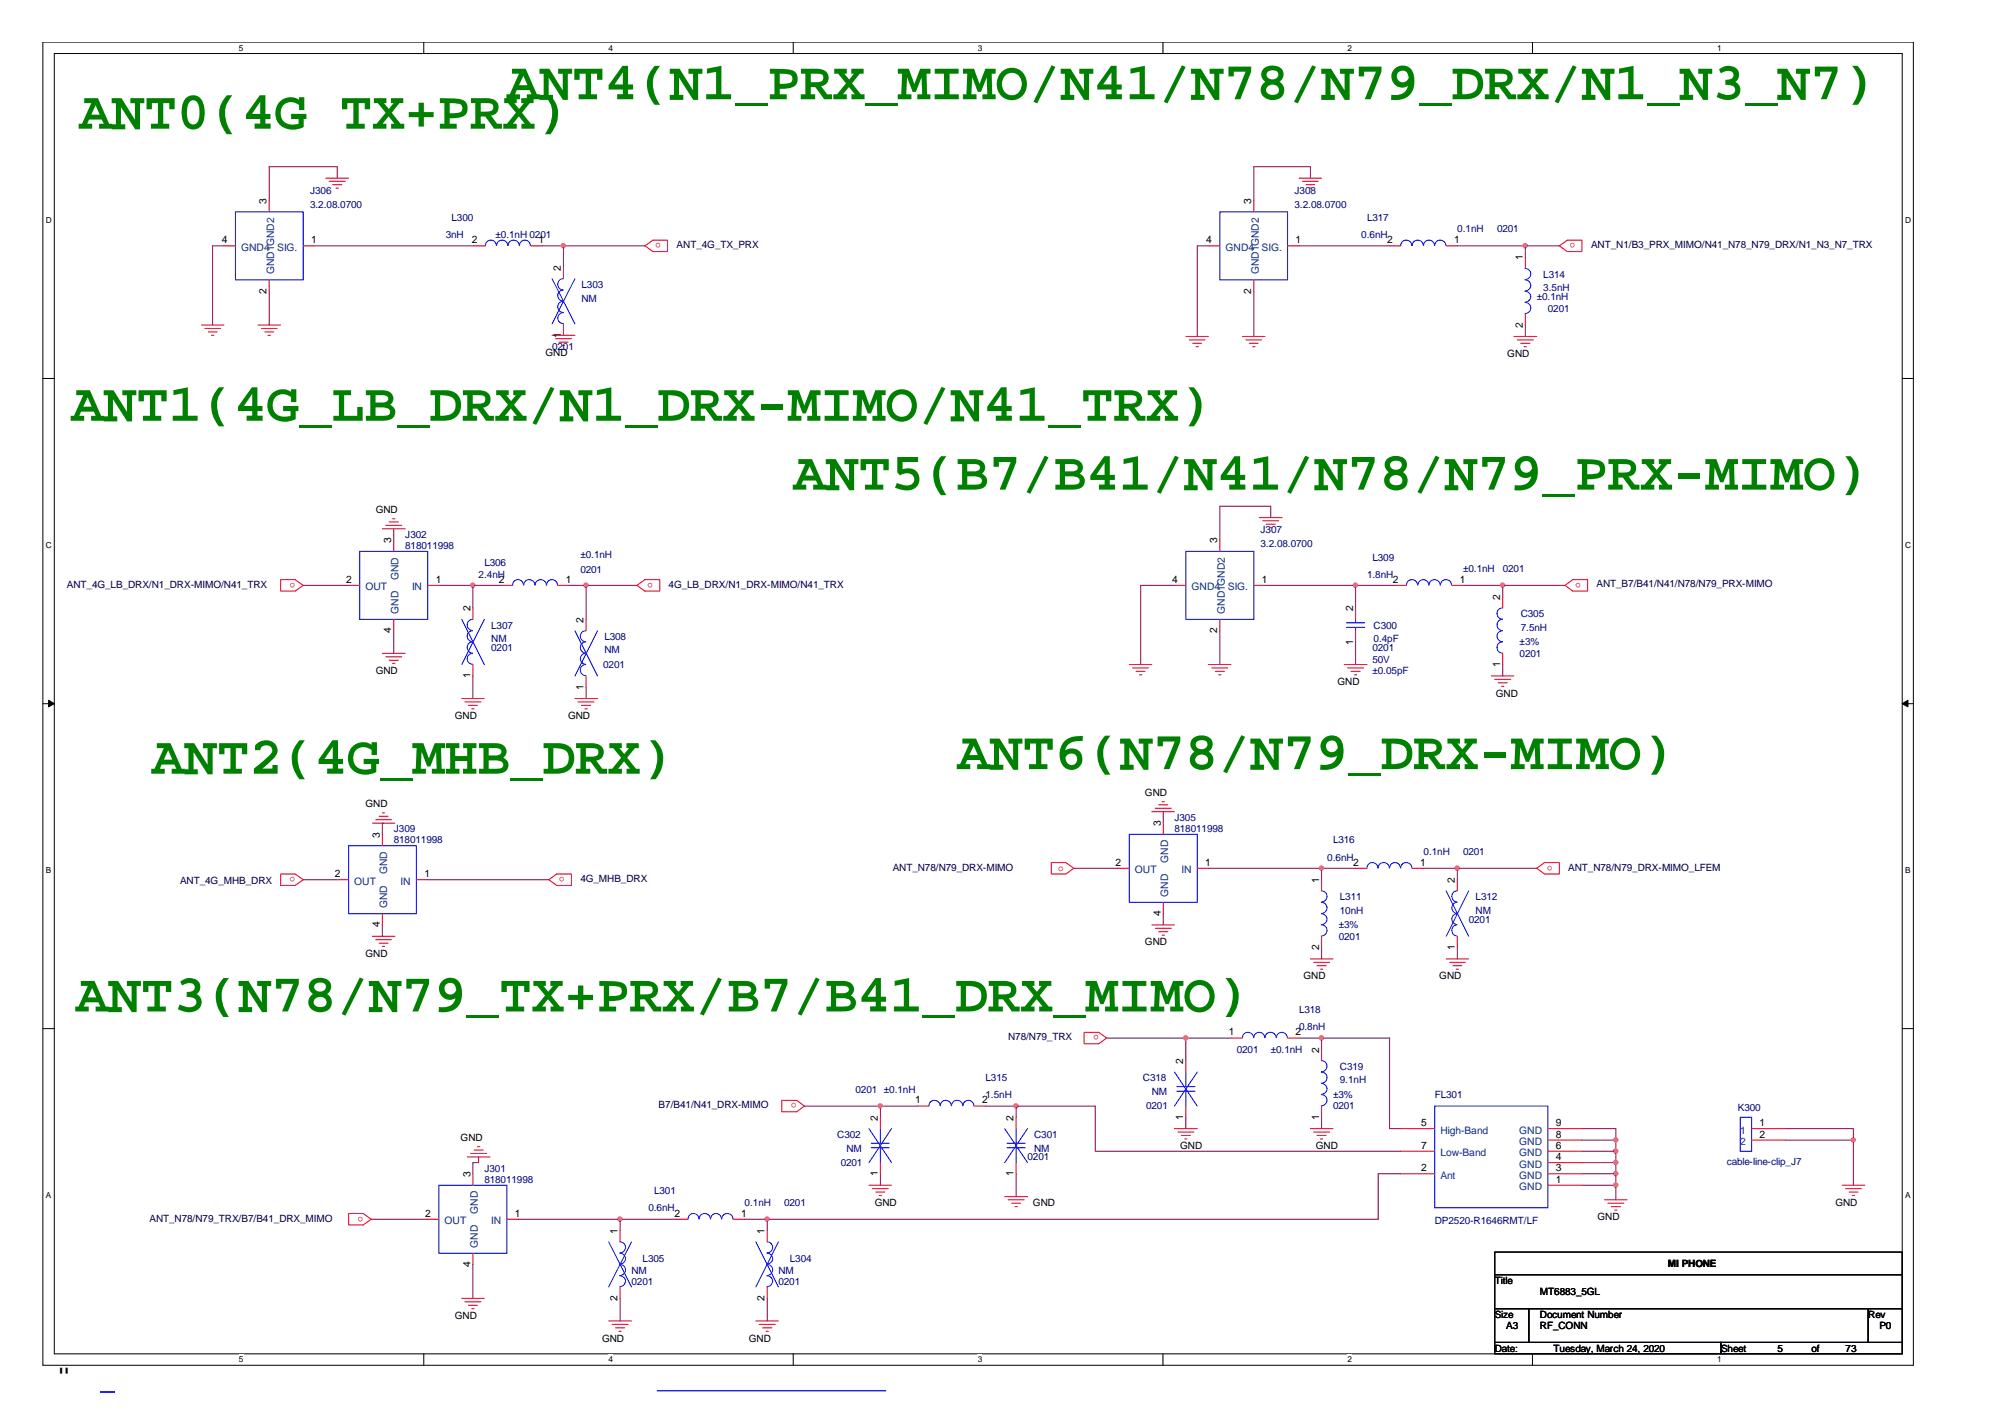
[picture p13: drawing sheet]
<svg xmlns="http://www.w3.org/2000/svg" width="297mm" height="210mm" viewBox="0 0 297 210" stroke-linecap="round" stroke-linejoin="round" font-family="sans-serif">
<defs><g id="words">
<g font-size="8" fill="#008000">
<text x="75.1" y="14.7">ANT4(N1_PRX_MIMO/N41/N78/N79_DRX/N1_N3_N7)</text>
<text x="11.7" y="19.1">ANT0(4G TX+PRX)</text>
<text x="10.5" y="62.3">ANT1(4G_LB_DRX/N1_DRX-MIMO/N41_TRX)</text>
<text x="117.5" y="72.5">ANT5(B7/B41/N41/N78/N79_PRX-MIMO)</text>
<text x="141.8" y="113.9">ANT6(N78/N79_DRX-MIMO)</text>
<text x="22.5" y="114.6">ANT2(4G_MHB_DRX)</text>
<text x="11.2" y="149.8">ANT3(N78/N79_TX+PRX/B7/B41_DRX_MIMO)</text>
</g>
<text font-size="4.2" x="8.5" y="205.7">&quot;</text>
<g font-size="1.5" fill="#000080">
<text x="45.9" y="28.7">J306</text>
<text x="191.8" y="28.7">J308</text>
<text x="45.9" y="30.7">3.2.08.0700</text>
<text x="66" y="35.3">3nH</text>
<text x="66.9" y="32.7">L300</text>
<text x="73.4" y="35.3">±0.1nH 0201</text>
<text x="191.8" y="30.7">3.2.08.0700</text>
<text x="201.7" y="35.3">0.6nH</text>
<text x="202.5" y="32.7">L317</text>
<text x="215.9" y="34.4">0.1nH</text>
<text x="221.8" y="34.4">0201</text>
<text x="228.6" y="41.1">L314</text>
<text x="86.1" y="42.6">L303</text>
<text x="86.1" y="44.7">NM</text>
<text x="227.7" y="44.5">±0.1nH</text>
<text x="228.6" y="43.2">3.5nH</text>
<text x="229.3" y="46.2">0201</text>
<text x="81.8" y="51.9">0201</text>
<text x="60" y="79.7">J302</text>
<text x="60" y="81.4">818011998</text>
<text x="71.8" y="83.9">L306</text>
<text x="86" y="82.7">±0.1nH</text>
<text x="186.7" y="79">J307</text>
<text x="186.7" y="81">3.2.08.0700</text>
<text x="203.3" y="83">L309</text>
<text x="70.9" y="85.6">2.4nH</text>
<text x="86" y="84.9">0201</text>
<text x="202.5" y="85.6">1.8nH</text>
<text x="216.7" y="84.7">±0.1nH</text>
<text x="222.6" y="84.7">0201</text>
<text x="72.8" y="93.1">L307</text>
<text x="72.8" y="95.1">NM</text>
<text x="89.5" y="94.8">L308</text>
<text x="203.5" y="93.1">C300</text>
<text x="203.5" y="95.1">0.4pF</text>
<text x="225.1" y="95.6">±3%</text>
<text x="225.3" y="91.4">C305</text>
<text x="225.3" y="93.4">7.5nH</text>
<text x="72.8" y="96.4">0201</text>
<text x="89.4" y="99">0201</text>
<text x="89.5" y="96.8">NM</text>
<text x="203.3" y="96.4">0201</text>
<text x="203.3" y="98.1">50V</text>
<text x="203.3" y="99.8">±0.05pF</text>
<text x="225.1" y="97.3">0201</text>
<text x="58.3" y="123.3">J309</text>
<text x="58.3" y="124.9">818011998</text>
<text x="174" y="121.6">J305</text>
<text x="174" y="123.3">818011998</text>
<text x="197.5" y="124.9">L316</text>
<text x="196.6" y="127.5">0.6nH</text>
<text x="210.9" y="126.6">0.1nH</text>
<text x="216.7" y="126.6">0201</text>
<text x="198.3" y="137.5">±3%</text>
<text x="198.5" y="133.3">L311</text>
<text x="198.5" y="135.4">10nH</text>
<text x="217.6" y="136.7">0201</text>
<text x="218.6" y="133.3">L312</text>
<text x="218.6" y="135.4">NM</text>
<text x="198.3" y="139.2">0201</text>
<text x="183.2" y="156">0201</text>
<text x="188.3" y="156">±0.1nH</text>
<text x="192.4" y="150.1">L318</text>
<text x="192.4" y="152.6">0.8nH</text>
<text x="126.7" y="161.9">0201 ±0.1nH</text>
<text x="146" y="160.2">L315</text>
<text x="169.3" y="160.2">C318</text>
<text x="198.5" y="158.5">C319</text>
<text x="198.5" y="160.5">9.1nH</text>
<text x="146" y="162.7">1.5nH</text>
<text x="169.8" y="164.4">0201</text>
<text x="170.6" y="162.2">NM</text>
<text x="197.5" y="162.7">±3%</text>
<text x="197.5" y="164.4">0201</text>
<text x="212.6" y="162.7">FL301</text>
<text x="257.5" y="164.5">K300</text>
<text x="71.8" y="173.6">J301</text>
<text x="124" y="168.5">C302</text>
<text x="124.5" y="172.7">0201</text>
<text x="125.4" y="170.6">NM</text>
<text x="152.2" y="171.9">0201</text>
<text x="153.2" y="168.5">C301</text>
<text x="153.2" y="170.6">NM</text>
<text x="255.8" y="172.6">cable-line-clip_J7</text>
<text x="71.8" y="175.2">818011998</text>
<text x="96.1" y="179.4">0.6nH</text>
<text x="96.9" y="176.9">L301</text>
<text x="110.3" y="178.6">0.1nH</text>
<text x="116.2" y="178.6">0201</text>
<text x="212.6" y="181.3">DP2520-R1646RMT/LF</text>
<text x="93.6" y="188.7">NM</text>
<text x="93.6" y="190.3">0201</text>
<text x="95.2" y="187">L305</text>
<text x="115.3" y="188.7">NM</text>
<text x="115.3" y="190.3">0201</text>
<text x="117" y="187">L304</text>
</g>
<g font-size="1.5">
<text x="39.5" y="30.2" transform="rotate(-90 39.5 30.2)">3</text>
<text x="185.4" y="30.2" transform="rotate(-90 185.4 30.2)">3</text>
<text x="32.9" y="36">4</text>
<text x="46.1" y="36">1</text>
<text x="69.9" y="36">2</text>
<text x="79.8" y="36">1</text>
<text x="83.1" y="40.1" transform="rotate(-90 83.1 40.1)">2</text>
<text x="178.7" y="36">4</text>
<text x="191.9" y="36">1</text>
<text x="205.5" y="36">2</text>
<text x="215.4" y="36">1</text>
<text x="225.6" y="38.6" transform="rotate(-90 225.6 38.6)">1</text>
<text x="39.5" y="43.5" transform="rotate(-90 39.5 43.5)">2</text>
<text x="185.4" y="43.5" transform="rotate(-90 185.4 43.5)">2</text>
<text x="80.8" y="52.7">GND</text>
<text x="83.1" y="50" transform="rotate(-90 83.1 50)">1</text>
<text x="223.3" y="52.9">GND</text>
<text x="225.6" y="48.5" transform="rotate(-90 225.6 48.5)">2</text>
<text x="55.7" y="76">GND</text>
<text x="58" y="80.5" transform="rotate(-90 58 80.5)">3</text>
<text x="180.3" y="80.5" transform="rotate(-90 180.3 80.5)">3</text>
<text x="51.3" y="86.3">2</text>
<text x="64.6" y="86.3">1</text>
<text x="73.9" y="86.3">2</text>
<text x="83.8" y="86.3">1</text>
<text x="173.7" y="86.3">4</text>
<text x="186.9" y="86.3">1</text>
<text x="206.3" y="86.3">2</text>
<text x="216.3" y="86.3">1</text>
<text x="222.2" y="88.9" transform="rotate(-90 222.2 88.9)">2</text>
<text x="58" y="93.8" transform="rotate(-90 58 93.8)">4</text>
<text x="69.7" y="90.6" transform="rotate(-90 69.7 90.6)">2</text>
<text x="86.4" y="92.3" transform="rotate(-90 86.4 92.3)">2</text>
<text x="180.3" y="93.8" transform="rotate(-90 180.3 93.8)">2</text>
<text x="200.4" y="95.5" transform="rotate(-90 200.4 95.5)">1</text>
<text x="200.4" y="90.6" transform="rotate(-90 200.4 90.6)">2</text>
<text x="55.7" y="99.8">GND</text>
<text x="69.7" y="100.5" transform="rotate(-90 69.7 100.5)">1</text>
<text x="198.2" y="101.5">GND</text>
<text x="222.2" y="98.8" transform="rotate(-90 222.2 98.8)">1</text>
<text x="67.4" y="106.5">GND</text>
<text x="84.2" y="106.5">GND</text>
<text x="86.4" y="102.2" transform="rotate(-90 86.4 102.2)">1</text>
<text x="221.6" y="103.2">GND</text>
<text x="54.1" y="119.6">GND</text>
<text x="169.6" y="117.9">GND</text>
<text x="56.3" y="124.1" transform="rotate(-90 56.3 124.1)">3</text>
<text x="172" y="122.4" transform="rotate(-90 172 122.4)">3</text>
<text x="49.6" y="129.9">2</text>
<text x="62.9" y="129.9">1</text>
<text x="165.3" y="128.2">2</text>
<text x="178.6" y="128.2">1</text>
<text x="195.4" y="130.8" transform="rotate(-90 195.4 130.8)">1</text>
<text x="200.5" y="128.2">2</text>
<text x="210.4" y="128.2">1</text>
<text x="215.5" y="130.8" transform="rotate(-90 215.5 130.8)">2</text>
<text x="56.3" y="137.4" transform="rotate(-90 56.3 137.4)">4</text>
<text x="172" y="135.7" transform="rotate(-90 172 135.7)">4</text>
<text x="54.1" y="141.7">GND</text>
<text x="169.6" y="140.1">GND</text>
<text x="195.4" y="140.7" transform="rotate(-90 195.4 140.7)">2</text>
<text x="215.5" y="140.7" transform="rotate(-90 215.5 140.7)">1</text>
<text x="193.1" y="145.1">GND</text>
<text x="213.2" y="145.1">GND</text>
<text x="182" y="153.4">1</text>
<text x="191.9" y="153.4">2</text>
<text x="195.4" y="155.9" transform="rotate(-90 195.4 155.9)">2</text>
<text x="175.3" y="157.6" transform="rotate(-90 175.3 157.6)">2</text>
<text x="130" y="166" transform="rotate(-90 130 166)">2</text>
<text x="135.6" y="163.5">1</text>
<text x="145.5" y="163.5">2</text>
<text x="150.2" y="166" transform="rotate(-90 150.2 166)">2</text>
<text x="175.3" y="165.9" transform="rotate(-90 175.3 165.9)">1</text>
<text x="195.4" y="165.9" transform="rotate(-90 195.4 165.9)">1</text>
<text x="210.5" y="166.8">5</text>
<text x="230.5" y="166.8">9</text>
<text x="260.7" y="166.8">1</text>
<text x="68.2" y="169.1">GND</text>
<text x="174.8" y="170.2">GND</text>
<text x="194.9" y="170.2">GND</text>
<text x="210.5" y="170.2">7</text>
<text x="210.5" y="173.5">2</text>
<text x="230.5" y="173.5">3</text>
<text x="230.5" y="171.8">4</text>
<text x="230.5" y="170.2">6</text>
<text x="230.5" y="168.5">8</text>
<text x="260.7" y="168.5">2</text>
<text x="69.7" y="174.4" transform="rotate(-90 69.7 174.4)">3</text>
<text x="129.6" y="178.6">GND</text>
<text x="130" y="174.3" transform="rotate(-90 130 174.3)">1</text>
<text x="150.2" y="174.3" transform="rotate(-90 150.2 174.3)">1</text>
<text x="153" y="178.6">GND</text>
<text x="230.5" y="175.2">1</text>
<text x="271.9" y="178.6">GND</text>
<text x="63" y="180.2">2</text>
<text x="76.3" y="180.2">1</text>
<text x="91.5" y="182.8" transform="rotate(-90 91.5 182.8)">1</text>
<text x="99.9" y="180.2">2</text>
<text x="109.8" y="180.2">1</text>
<text x="113.3" y="182.8" transform="rotate(-90 113.3 182.8)">1</text>
<text x="236.7" y="180.8">GND</text>
<text x="69.7" y="187.7" transform="rotate(-90 69.7 187.7)">4</text>
<text x="221.4" y="190.2">Title</text>
<text x="223.1" y="190.2">le</text>
<text x="228.1" y="191.8">MT6883_5GL</text>
<text x="228.1" y="191.8">M</text>
<text x="247.1" y="187.6">MI PHONE</text>
<text x="247.1" y="187.6">M</text>
<text x="252.3" y="187.6">NE</text>
<text x="67.4" y="195.4">GND</text>
<text x="91.5" y="192.7" transform="rotate(-90 91.5 192.7)">2</text>
<text x="113.3" y="192.7" transform="rotate(-90 113.3 192.7)">2</text>
<text x="221.4" y="195.2">Size</text>
<text x="221.4" y="195.2">Si</text>
<text x="223.1" y="196.9">A3</text>
<text x="228.1" y="195.2">Document Number</text>
<text x="228.1" y="196.9">RF_CONN</text>
<text x="228.1" y="195.2">Do ument Number</text>
<text x="228.1" y="195.2">Do u</text>
<text x="230.1" y="196.9">_CONN</text>
<text x="232.8" y="195.2">en</text>
<text x="238.3" y="195.2">b</text>
<text x="276.8" y="195.2">Rev</text>
<text x="276.8" y="195.2">R</text>
<text x="278.4" y="196.9">P0</text>
<text x="89.2" y="198.7">GND</text>
<text x="111" y="198.7">GND</text>
<text x="221.4" y="200.2">Date:</text>
<text x="221.4" y="200.2">Dat</text>
<text x="230.2" y="200.2">Tuesday, March 24, 2020</text>
<text x="235" y="200.2">y</text>
<text x="237.8" y="200.2">a</text>
<text x="241" y="200.2">24</text>
<text x="243.5" y="200.2">2020</text>
<text x="255" y="200.2">Sheet</text>
<text x="255" y="200.2">Sh</text>
<text x="263.4" y="200.2">5</text>
<text x="268.4" y="200.2">of</text>
<text x="273.4" y="200.2">73</text>
</g>
<g font-size="1.5" fill="#004080">
<text x="35.7" y="37.1">GND4</text>
<text x="40.6" y="40.6" transform="rotate(-90 40.6 40.6)">GND1GND2</text>
<text x="41.1" y="37.1">SIG.</text>
<text x="181.6" y="37.1">GND4</text>
<text x="186.5" y="40.6" transform="rotate(-90 186.5 40.6)">GND1GND2</text>
<text x="186.9" y="37.1">SIG.</text>
<text x="54.1" y="87.4">OUT</text>
<text x="59.1" y="85.9" transform="rotate(-90 59.1 85.9)">GND</text>
<text x="61" y="87.4">IN</text>
<text x="176.5" y="87.4">GND4</text>
<text x="181.9" y="87.4">SIG.</text>
<text x="59.1" y="90.9" transform="rotate(-90 59.1 90.9)">GND</text>
<text x="181.4" y="90.9" transform="rotate(-90 181.4 90.9)">GND1GND2</text>
<text x="52.5" y="131">OUT</text>
<text x="57.4" y="129.5" transform="rotate(-90 57.4 129.5)">GND</text>
<text x="59.4" y="131">IN</text>
<text x="168.1" y="129.3">OUT</text>
<text x="173.1" y="127.8" transform="rotate(-90 173.1 127.8)">GND</text>
<text x="175" y="129.3">IN</text>
<text x="57.4" y="134.5" transform="rotate(-90 57.4 134.5)">GND</text>
<text x="173.1" y="132.8" transform="rotate(-90 173.1 132.8)">GND</text>
<text x="213.4" y="167.9">High-Band</text>
<text x="225.1" y="167.9">GND</text>
<text x="257.8" y="167.9">1</text>
<text x="213.4" y="171.3">Low-Band</text>
<text x="225.1" y="169.6">GND</text>
<text x="225.1" y="171.3">GND</text>
<text x="225.1" y="172.9">GND</text>
<text x="257.8" y="169.6">2</text>
<text x="70.8" y="179.8" transform="rotate(-90 70.8 179.8)">GND</text>
<text x="213.4" y="174.6">Ant</text>
<text x="225.1" y="174.6">GND</text>
<text x="225.1" y="176.3">GND</text>
<text x="65.9" y="181.3">OUT</text>
<text x="70.8" y="184.8" transform="rotate(-90 70.8 184.8)">GND</text>
<text x="72.8" y="181.3">IN</text>
</g>
<g font-size="1.5" fill="#f00">
<text x="97.9" y="36" transform="rotate(-180 97.9 36)">o</text>
<text x="233.3" y="36" transform="rotate(-180 233.3 36)">o</text>
<text x="43.7" y="86.3" transform="rotate(-180 43.7 86.3)">o</text>
<text x="96.7" y="86.3" transform="rotate(-180 96.7 86.3)">o</text>
<text x="234.2" y="86.3" transform="rotate(-180 234.2 86.3)">o</text>
<text x="43.7" y="129.9" transform="rotate(-180 43.7 129.9)">o</text>
<text x="83.7" y="129.9" transform="rotate(-180 83.7 129.9)">o</text>
<text x="156.8" y="129">o</text>
<text x="230" y="128.2" transform="rotate(-180 230 128.2)">o</text>
<text x="162.8" y="153.4" transform="rotate(-180 162.8 153.4)">o</text>
<text x="118" y="163.5" transform="rotate(-180 118 163.5)">o</text>
<text x="53.8" y="180.2" transform="rotate(-180 53.8 180.2)">o</text>
</g>
<g font-size="1.5" fill="#000040">
<text x="100.2" y="36.8">ANT_4G_TX_PRX</text>
<text x="235.7" y="36.8">ANT_N1/B3_PRX_MIMO/N41_N78_N79_DRX/N1_N3_N7_TRX</text>
<text x="9.9" y="87.1">ANT_4G_LB_DRX/N1_DRX-MIMO/N41_TRX</text>
<text x="99.1" y="87.1">4G_LB_DRX/N1_DRX-MIMO/N41_TRX</text>
<text x="236.5" y="86.9">ANT_B7/B41/N41/N78/N79_PRX-MIMO</text>
<text x="26.7" y="131">ANT_4G_MHB_DRX</text>
<text x="86" y="130.7">4G_MHB_DRX</text>
<text x="132.2" y="129">ANT_N78/N79_DRX-MIMO</text>
<text x="232.3" y="129">ANT_N78/N79_DRX-MIMO_LFEM</text>
<text x="149.4" y="154.1">N78/N79_TRX</text>
<text x="97.6" y="164.2">B7/B41/N41_DRX-MIMO</text>
<text x="22.1" y="180.9">ANT_N78/N79_TRX/B7/B41_DRX_MIMO</text>
</g>
<g font-size="1.2">
<text x="35.4" y="7.5">5</text>
<text x="90.1" y="7.5">4</text>
<text x="144.9" y="7.5">3</text>
<text x="199.6" y="7.5">2</text>
<text x="254.4" y="7.5">1</text>
<text x="6.8" y="33.1">D</text>
<text x="282.2" y="33.1">D</text>
<text x="6.8" y="81.2">C</text>
<text x="282.2" y="81.2">C</text>
<text x="6.8" y="129.4">B</text>
<text x="282.2" y="129.4">B</text>
<text x="6.8" y="177.5">A</text>
<text x="282.2" y="177.5">A</text>
<text x="35.4" y="201.8">5</text>
<text x="90.1" y="201.8">4</text>
<text x="144.9" y="201.8">3</text>
<text x="199.6" y="201.8">2</text>
<text x="254.4" y="201.8">1</text>
</g>
</g></defs>
<path d="M6.3 6.2h277.2v196h-277.2zM8 7.9h273.8v192.6h-273.8z" fill="none" stroke="#000" stroke-width=".15"/>
<g fill="#fff">
<path d="M35.4 6.4h.6v1.4h-.6z"/>
<path d="M35.4 200.7h.6v1.4h-.6z"/>
</g>
<path d="M62.8 6.2v1.7M62.8 200.5v1.7" fill="none" stroke="#000" stroke-width=".15"/>
<g fill="#fff">
<path d="M90.1 6.4h.7v1.4h-.7z"/>
<path d="M90.1 200.7h.7v1.4h-.7z"/>
</g>
<path d="M117.5 6.2v1.7M117.5 200.5v1.7" fill="none" stroke="#000" stroke-width=".15"/>
<g fill="#fff">
<path d="M144.9 6.4h.6v1.4h-.6z"/>
<path d="M144.9 200.7h.6v1.4h-.6z"/>
</g>
<path d="M172.3 6.2v1.7M172.3 200.5v1.7" fill="none" stroke="#000" stroke-width=".15"/>
<g fill="#fff">
<path d="M199.6 6.4h.7v1.4h-.7z"/>
<path d="M199.6 200.7h.7v1.4h-.7z"/>
</g>
<path d="M227 6.2v1.7M227 200.5v1.7" fill="none" stroke="#000" stroke-width=".15"/>
<g fill="#fff">
<path d="M254.4 6.4h.6v1.4h-.6z"/>
<path d="M6.8 31.9h.8v1.4h-.8z"/>
<path d="M254.4 200.7h.6v1.4h-.6z"/>
<path d="M282.2 31.9h.9v1.4h-.9z"/>
<path d="M6.8 80.1h.8v1.4h-.8z"/>
<path d="M282.2 80.1h.9v1.4h-.9z"/>
</g>
<path d="M6.3 56.1h1.7M281.8 56.1h1.7" fill="none" stroke="#000" stroke-width=".15"/>
<g fill="#fff">
<path d="M6.8 128.2h.7v1.4h-.7z"/>
<path d="M282.2 128.2h.8v1.4h-.8z"/>
</g>
<path d="M6.3 104.2h1.7M281.8 104.2h1.7" fill="none" stroke="#000" stroke-width=".15"/>
<g fill="#000" stroke="#000" stroke-width=".15">
<path d="M7.2 103.7l.8 .5-.8 .5z" fill-rule="evenodd"/>
<path d="M281.8 104.2l.9-.5v1z" fill-rule="evenodd"/>
</g>
<g fill="#fff">
<path d="M6.8 176.4h.7v1.4h-.7z"/>
<path d="M282.2 176.4h.8v1.4h-.8z"/>
</g>
<path d="M6.3 152.4h1.7M281.8 152.4h1.7M221.4 185.5h60.4v3.3h-60.4zM221.4 188.8h60.4v5.1h-60.4zM221.4 193.9h5.1v5h-5.1zM221.4 198.9h33.6v1.6h-33.6zM226.5 193.9h50.3v5h-50.3zM255 198.9h26.8v1.6h-26.8zM276.8 193.9h5v5h-5z" fill="none" stroke="#000" stroke-width=".15"/>
<g fill="none" stroke="#f00" stroke-width=".15">
<path d="M33.2 36.4h1.7M39.9 29.7v1.7M44.9 36.4h1.7M48.3 26.4h3.3M48.8 26.9h2.3M49.3 27.4h1.3M49.8 27.9h.3M70.2 36.4h1.7M78.6 36.4h1.7M83.5 39.6v1.7M95.5 36.4l1.2-.8h2.2v1.7h-2.2zM179 36.4h1.7"/>
<path d="M185.8 29.7v1.7M190.8 36.4h1.6M192.4 26.4h3.4M193 26.9h2.3M193.5 27.4h1.3M194 27.9h.3M205.9 36.4h1.6M214.2 36.4h1.7M226 38.1v1.7M231 36.4l1.2-.8h2.2v1.7h-2.2zM29.8 48.1h3.4M30.4 48.7h2.3"/>
<path d="M30.9 49.2h1.3M31.3 49.7h.4M38.2 48.1h3.4M38.7 48.7h2.4M39.2 49.2h1.4M39.7 49.7h.3M39.9 41.5v1.7M81.8 49.7h3.4M82.3 50.2h2.4M82.8 50.7h1.4M83.3 51.2h.4M83.5 48v1.7"/>
<path d="M175.7 49.8h3.3M176.2 50.3h2.3M176.7 50.9h1.3M177.2 51.4h.3M184.1 49.8h3.3M184.6 50.3h2.3M185.1 50.9h1.3M185.6 51.4h.3M185.8 41.5v1.7M224.3 49.8h3.4M224.8 50.3h2.4M225.3 50.9h1.4"/>
<path d="M225.8 51.4h.3M226 46.5v1.6M56.6 78.3h3.4M57.1 77.8h2.4M57.7 77.3h1.3M58.2 76.8h.3M186.6 76.7h3.3M187.1 77.1h2.3M187.6 77.7h1.3M188.1 78.2h.3M41.6 85.9h2.1l1.2 .8-1.2 .9h-2.1zM51.6 86.7h1.7"/>
<path d="M56.6 96.8h3.4M57.1 97.3h2.4M57.7 97.8h1.3M58.2 98.3h.3M58.3 80v1.7M58.3 91.8v1.6M63.4 86.7h1.6M70.1 90.1v1.7M70.1 98.4v1.7M74.3 86.7h1.6M82.6 86.7h1.7M86.8 91.8v1.6"/>
<path d="M94.4 86.7l1.1-.8h2.2v1.7h-2.2zM167.3 98.4h3.3M167.8 98.9h2.3M168.3 99.5h1.3M168.8 100h.4M174 86.7h1.7M179 98.4h3.4M179.5 98.9h2.4M180 99.5h1.4M180.6 100h.3M180.7 80v1.7M180.7 91.8v1.6"/>
<path d="M185.8 86.7h1.6M199.1 98.4h3.4M199.6 98.9h2.4M200.2 99.5h1.3M200.7 100h.3M200.8 90.1v1.7M200.8 93.4v1.7M206.7 86.7h1.7M215.1 86.7h1.6M222.6 88.4v1.7M222.6 96.8v1.6M231.9 86.7l1.1-.8h2.2v1.7h-2.2z"/>
<path d="M68.4 103.5h3.4M68.9 104h2.3M69.4 104.5h1.3M69.9 105h.3M85.2 103.5h3.3M85.6 104h2.4M86.1 104.5h1.4M86.7 105h.3M86.8 100.1v1.7M171.2 119.7h2.3M171.7 119.2h1.3M172.2 118.8h.3"/>
<path d="M220.9 100.1h3.4M221.4 100.6h2.4M222 101.1h1.3M222.5 101.7h.3M41.6 129.5h2.1l1.2 .8-1.2 .9h-2.1zM50 130.3h1.6M55.2 121.9h3.3M55.2 138.7h3.3M55.7 121.4h2.3M55.7 139.2h2.3M56.2 120.9h1.3M56.2 139.7h1.3"/>
<path d="M56.6 120.4h.4M56.6 123.6v1.7M56.6 135.4v1.6M61.7 130.3h1.7M81.3 130.3l1.2-.8h2.2v1.7h-2.2zM155.7 127.8h2.2l1.2 .8-1.2 .9h-2.2zM165.6 128.6h1.7M170.6 120.2h3.4M170.6 137h3.4M171.2 137.5h2.3M171.7 138h1.3M172.2 138.5h.3"/>
<path d="M172.3 121.9v1.7M172.3 133.7v1.7M177.4 128.6h1.6M195.8 130.3v1.7M195.8 138.7v1.6M200.8 128.6h1.7M209.2 128.6h1.7M215.9 130.3v1.7M215.9 138.7v1.6M227.7 128.6l1.1-.8h2.2v1.7h-2.2zM56.6 140.2h.4M160.6 152.9h2.2l1.2 .9-1.2 .8h-2.2z"/>
<path d="M175.7 157.1v1.7M182.4 153.8h1.7M190.8 153.8h1.6M194.1 142h3.4M194.6 142.6h2.4M195.1 143.1h1.4M195.6 143.6h.4M195.8 155.5v1.6M214.2 142h3.4M214.8 142.6h2.3M215.3 143.1h1.3M215.7 143.6h.4"/>
<path d="M51.6 179.8h2.2l1.2 .8-1.2 .9h-2.2zM69.2 171.4h3.4M69.7 170.9h2.4M70.1 173.9v1.7M70.2 170.4h1.4M70.7 169.9h.4M115.8 163h2.2l1.2 .8-1.2 .9h-2.2zM128.7 175.6h3.4M129.2 176.1h2.4M129.8 176.6h1.3M130.3 177.1h.3M130.4 165.5v1.7"/>
<path d="M130.4 172.2v1.7M135.9 163.8h1.7M144.3 163.8h1.7M148.8 177.3h3.4M149.4 177.7h2.3M149.9 178.2h1.3M150.4 178.7h.3M150.5 165.5v1.7M150.5 172.2v1.7M174 167.2h3.4M174.5 167.7h2.4M175 168.2h1.4"/>
<path d="M175.5 168.7h.4M175.7 163.8v1.7M194.1 167.2h3.4M194.6 167.7h2.4M195.1 168.2h1.4M195.6 168.7h.4M195.8 163.8v1.7M207.5 167.2h5.1M207.5 173.9h5.1M207.5 170.5h5.1M229.3 175.6h5.1M229.3 167.2h5.1"/>
<path d="M229.3 173.9h5.1M229.3 172.2h5.1M229.3 170.5h5.1M229.3 168.9h5.1M237.7 177.7h3.3M238.2 178.2h2.4M238.7 178.7h1.4M239.2 179.3h.4M259.5 167.2h5M259.5 168.9h5M272.9 175.6h3.4M273.4 176.1h2.4"/>
<path d="M273.9 176.6h1.4M274.4 177.1h.3M63.4 180.6h1.6M68.4 192.3h3.4M68.9 192.8h2.3M69.4 193.4h1.3M69.9 193.9h.3M70.1 185.6v1.7M75.1 180.6h1.7M90.2 195.7h3.4M90.7 196.2h2.3M91.2 196.7h1.3"/>
<path d="M91.7 197.2h.3M91.9 182.3v1.7M91.9 190.6v1.7M100.2 180.6h1.7M108.6 180.6h1.7M112 195.7h3.3M112.5 196.2h2.4M113 196.7h1.3M113.5 197.2h.3M113.7 182.3v1.7M113.7 190.6v1.7"/>
</g>
<g fill="none" stroke="#00f" stroke-width=".15">
<path d="M34.9 31.4h10v10.1h-10zM71.9 36.4a.8 .8 0 0 1 .8-.8 .8 .8 0 0 1 .8 .8M73.6 36.4a.83 .83 0 0 1 .8-.8 .83 .83 0 0 1 .8 .8M75.3 36.4a.83 .83 0 0 1 .8-.8 .83 .83 0 0 1 .8 .8M77 36.4a.8 .8 0 0 1 .8-.8 .8 .8 0 0 1 .8 .8M180.7 31.4h10.1v10.1h-10.1zM207.5 36.4a.83 .83 0 0 1 .8-.8 .83 .83 0 0 1 .9 .8M209.2 36.4a.83 .83 0 0 1 .8-.8 .83 .83 0 0 1 .9 .8M210.9 36.4a.8 .8 0 0 1 .8-.8 .8 .8 0 0 1 .8 .8M212.6 36.4a.83 .83 0 0 1 .8-.8 .83 .83 0 0 1 .8 .8M225.9 39.8a.83 .83 0 0 1 .9 .8 .83 .83 0 0 1-.9 .8M81.8 41.3l3.4 6.7"/>
<path d="M83.4 46.3a.8 .8 0 0 0-.8 .8 .8 .8 0 0 0 .8 .8M83.4 44.6a.83 .83 0 0 0-.8 .9 .83 .83 0 0 0 .8 .8M83.4 43a.8 .8 0 0 0-.8 .8 .8 .8 0 0 0 .8 .8M83.4 41.3a.83 .83 0 0 0-.8 .8 .83 .83 0 0 0 .8 .8M85.2 41.3l-3.4 6.7M225.9 41.5a.83 .83 0 0 1 .9 .8 .83 .83 0 0 1-.9 .8M225.9 43.2a.81 .81 0 0 1 .9 .8 .81 .81 0 0 1-.9 .8M225.9 44.8a.83 .83 0 0 1 .9 .8 .83 .83 0 0 1-.9 .9M53.3 81.7h10.1v10.1h-10.1zM68.4 91.8l3.4 6.6M70 96.8a.8 .8 0 0 0-.8 .8 .8 .8 0 0 0 .8 .8M70 95.1a.83 .83 0 0 0-.8 .8 .83 .83 0 0 0 .8 .8"/>
<path d="M70 93.4a.8 .8 0 0 0-.8 .8 .8 .8 0 0 0 .8 .9M70 91.8a.83 .83 0 0 0-.8 .8 .83 .83 0 0 0 .8 .8M71.8 91.8l-3.4 6.6M75.9 86.7a.8 .8 0 0 1 .9-.8 .8 .8 0 0 1 .8 .8M77.6 86.7a.83 .83 0 0 1 .8-.8 .83 .83 0 0 1 .8 .8M79.3 86.7a.83 .83 0 0 1 .8-.8 .83 .83 0 0 1 .8 .8M81 86.7a.8 .8 0 0 1 .8-.8 .8 .8 0 0 1 .8 .8M85.2 93.4l3.3 6.7M86.8 98.4a.83 .83 0 0 0-.8 .9 .83 .83 0 0 0 .8 .8M86.8 96.8a.8 .8 0 0 0-.8 .8 .8 .8 0 0 0 .8 .8M86.8 95.1a.83 .83 0 0 0-.8 .8 .83 .83 0 0 0 .8 .8M86.8 93.4a.8 .8 0 0 0-.8 .8 .8 .8 0 0 0 .8 .9"/>
<path d="M88.5 93.4l-3.3 6.7M175.7 81.7h10.1v10.1h-10.1zM199.5 92.9h2.7M199.5 92.3h2.7M200.8 91.8v.5M200.8 92.9v.5M208.4 86.7a.83 .83 0 0 1 .8-.8 .83 .83 0 0 1 .8 .8M210.1 86.7a.8 .8 0 0 1 .8-.8 .8 .8 0 0 1 .8 .8M211.7 86.7a.83 .83 0 0 1 .8-.8 .83 .83 0 0 1 .9 .8M213.4 86.7a.83 .83 0 0 1 .8-.8 .83 .83 0 0 1 .9 .8M222.6 95.1a.83 .83 0 0 0-.8 .8 .83 .83 0 0 0 .8 .8M222.6 93.4a.8 .8 0 0 0-.8 .8 .8 .8 0 0 0 .8 .9"/>
<path d="M222.6 91.8a.83 .83 0 0 0-.8 .8 .83 .83 0 0 0 .8 .8M222.6 90.1a.83 .83 0 0 0-.8 .8 .83 .83 0 0 0 .8 .8M51.6 125.3h10.1v10.1h-10.1zM167.3 123.6h10.1v10.1h-10.1zM195.7 132a.83 .83 0 0 1 .9 .8 .83 .83 0 0 1-.9 .8M195.7 133.7a.83 .83 0 0 1 .9 .8 .83 .83 0 0 1-.9 .8M195.7 135.4a.81 .81 0 0 1 .9 .8 .81 .81 0 0 1-.9 .8M195.7 137a.83 .83 0 0 1 .9 .8 .83 .83 0 0 1-.9 .9M202.5 128.6a.8 .8 0 0 1 .8-.8 .8 .8 0 0 1 .8 .8M204.2 128.6a.83 .83 0 0 1 .8-.8 .83 .83 0 0 1 .8 .8M205.9 128.6a.8 .8 0 0 1 .8-.8 .8 .8 0 0 1 .8 .8M207.5 128.6a.83 .83 0 0 1 .8-.8 .83 .83 0 0 1 .9 .8"/>
<path d="M214.2 132l3.4 6.7M215.9 137a.83 .83 0 0 0-.8 .8 .83 .83 0 0 0 .8 .9M215.9 135.4a.81 .81 0 0 0-.8 .8 .81 .81 0 0 0 .8 .8M215.9 133.7a.83 .83 0 0 0-.8 .8 .83 .83 0 0 0 .8 .8M215.9 132a.83 .83 0 0 0-.8 .8 .83 .83 0 0 0 .8 .8M217.6 132l-3.4 6.7M174 158.8l3.4 5M175.7 158.8v2.2M177.4 158.8l-3.4 5M184.1 153.7a.83 .83 0 0 1 .8-.8 .83 .83 0 0 1 .8 .8M185.8 153.7a.8 .8 0 0 1 .8-.8 .8 .8 0 0 1 .8 .8M187.4 153.7a.83 .83 0 0 1 .8-.8 .83 .83 0 0 1 .9 .8"/>
<path d="M189.1 153.7a.8 .8 0 0 1 .8-.8 .8 .8 0 0 1 .8 .8M195.7 158.8a.83 .83 0 0 1 .9 .8 .83 .83 0 0 1-.9 .9M195.7 157.1a.83 .83 0 0 1 .9 .8 .83 .83 0 0 1-.9 .9M65 175.6h10.1v10h-10.1zM128.7 167.2l3.4 5M129.1 170h2.6M129.1 169.3h2.6M130.4 167.2v2.1M130.4 170v2.2M132.1 167.2l-3.4 5M137.6 163.8a.83 .83 0 0 1 .9-.8 .83 .83 0 0 1 .8 .8M139.3 163.8a.8 .8 0 0 1 .8-.8 .8 .8 0 0 1 .8 .8"/>
<path d="M141 163.8a.83 .83 0 0 1 .8-.8 .83 .83 0 0 1 .8 .8M142.7 163.8a.8 .8 0 0 1 .8-.8 .8 .8 0 0 1 .8 .8M148.8 167.2l3.4 5M149.2 170h2.7M149.2 169.3h2.7M150.5 167.2v2.1M150.5 170v2.2M152.2 167.2l-3.4 5M174.3 161.6h2.7M174.3 161h2.7M175.7 161.6v2.2M195.7 162.2a.83 .83 0 0 1 .9 .8 .83 .83 0 0 1-.9 .8"/>
<path d="M195.7 160.5a.81 .81 0 0 1 .9 .8 .81 .81 0 0 1-.9 .8M212.6 163.8h16.7v15.1h-16.7zM257.8 165.5h1.7v5h-1.7zM90.2 184l3.4 6.6M91.8 184a.83 .83 0 0 1 .9 .8 .83 .83 0 0 1-.9 .8M91.8 185.6a.81 .81 0 0 1 .9 .9 .81 .81 0 0 1-.9 .8M91.8 187.3a.83 .83 0 0 1 .9 .8 .83 .83 0 0 1-.9 .8M91.8 189a.81 .81 0 0 1 .9 .8 .81 .81 0 0 1-.9 .8M93.6 184l-3.4 6.6M101.9 180.6a.8 .8 0 0 1 .8-.8 .8 .8 0 0 1 .8 .8M103.6 180.6a.83 .83 0 0 1 .8-.8 .83 .83 0 0 1 .8 .8M105.3 180.6a.8 .8 0 0 1 .8-.8 .8 .8 0 0 1 .8 .8"/>
<path d="M106.9 180.6a.83 .83 0 0 1 .9-.8 .83 .83 0 0 1 .8 .8M112 184l3.3 6.6M113.6 184a.83 .83 0 0 1 .9 .8 .83 .83 0 0 1-.9 .8M113.6 185.6a.81 .81 0 0 1 .9 .9 .81 .81 0 0 1-.9 .8M113.6 187.3a.83 .83 0 0 1 .9 .8 .83 .83 0 0 1-.9 .8M113.6 189a.81 .81 0 0 1 .9 .8 .81 .81 0 0 1-.9 .8M115.3 184l-3.3 6.6"/>
</g>
<g fill="none" stroke="#800040" stroke-width=".15">
<path d="M33.2 36.4h-1.7v11.7M46.6 36.4h23.6M50 26.4v-1.7h-10.1v5M80.3 36.4h15.2M83.5 36.4v3.2M179 36.4h-1.6v13.4M192.4 36.4h13.5M194.1 26.4v-1.7h-8.3v5M215.9 36.4h15.1M226 36.4v1.7M39.9 43.2v4.9M185.8 43.2v6.6"/>
<path d="M226 48.1v1.7M58.3 78.3v1.7M188.3 76.7v-1.7h-7.6v5M44.9 86.7h6.7M58.3 93.4v3.4M65 86.7h9.3M70.1 86.7v3.4M84.3 86.7h10.1M86.8 86.7v5.1M174 86.7h-5v11.7M180.7 93.4v5M187.4 86.7h19.3"/>
<path d="M200.8 86.7v3.4M200.8 95.1v3.3M216.7 86.7h15.2M222.6 86.7v1.7M222.6 98.4v1.7M70.1 100.1v3.4M86.8 101.8v1.7M44.9 130.3h5.1M56.6 137v1.7h.2M56.8 121.9h-.2v1.7M63.4 130.3h17.9M159.1 128.6h6.5"/>
<path d="M172.3 120.2v1.7M172.3 135.4v1.6M179 128.6h21.8M195.8 128.6v1.7M210.9 128.6h16.8M215.9 128.6v1.7M164 153.8h18.4M175.7 153.8v3.3M192.4 153.8h13.5v13.4h1.6M195.8 140.3v1.7M195.8 153.8v1.7M215.9 140.3v1.7"/>
<path d="M70.9 171.4v.8h-.8v1.7M119.2 163.8h16.7M130.4 163.8v1.7M130.4 173.9v1.7M146 163.8h16.3v6.7h45.2M150.5 163.8v1.7M150.5 173.9v3.4M175.7 165.5v1.7M195.8 165.5v1.7M207.5 173.9h-3.3v6.7h-93.9M234.4 167.2h5v10.5M234.4 168.9h5"/>
<path d="M234.4 170.5h5M234.4 172.2h5M234.4 173.9h5M234.4 175.6h5M264.5 167.2h10.1v8.4M264.5 168.9h10.1M55 180.6h8.4M70.1 187.3v5M76.8 180.6h23.4M91.9 180.6v1.7M91.9 192.3v3.4M113.7 180.6v1.7"/>
<path d="M113.7 192.3v3.4"/>
</g>
<g fill="#f0f" stroke="#f0f" stroke-width=".15">
<circle cx="83.5" cy="36.4" r=".32"/>
<circle cx="70" cy="86.7" r=".32"/>
<circle cx="86.8" cy="86.7" r=".32"/>
<circle cx="226" cy="36.4" r=".32"/>
<circle cx="150.5" cy="163.8" r=".32"/>
<circle cx="130.4" cy="163.8" r=".32"/>
<circle cx="200.8" cy="86.7" r=".32"/>
<circle cx="222.6" cy="86.7" r=".32"/>
<circle cx="195.8" cy="128.6" r=".32"/>
<circle cx="215.9" cy="128.6" r=".32"/>
<circle cx="274.5" cy="168.9" r=".32"/>
<circle cx="91.8" cy="180.6" r=".32"/>
<circle cx="239.4" cy="170.5" r=".32"/>
<circle cx="239.4" cy="168.9" r=".32"/>
<circle cx="239.4" cy="173.9" r=".32"/>
<circle cx="239.4" cy="172.2" r=".32"/>
<circle cx="239.4" cy="175.5" r=".32"/>
<circle cx="195.8" cy="153.7" r=".32"/>
<circle cx="113.6" cy="180.6" r=".32"/>
<circle cx="175.7" cy="153.7" r=".32"/>
</g>
<path d="M14.8 206.2h2.1" fill="none" stroke="#00f" stroke-width=".21"/>
<path d="M97.4 206h33.8" fill="none" stroke="#00f" stroke-width=".18"/>
<use href="#words"/>
</svg>
